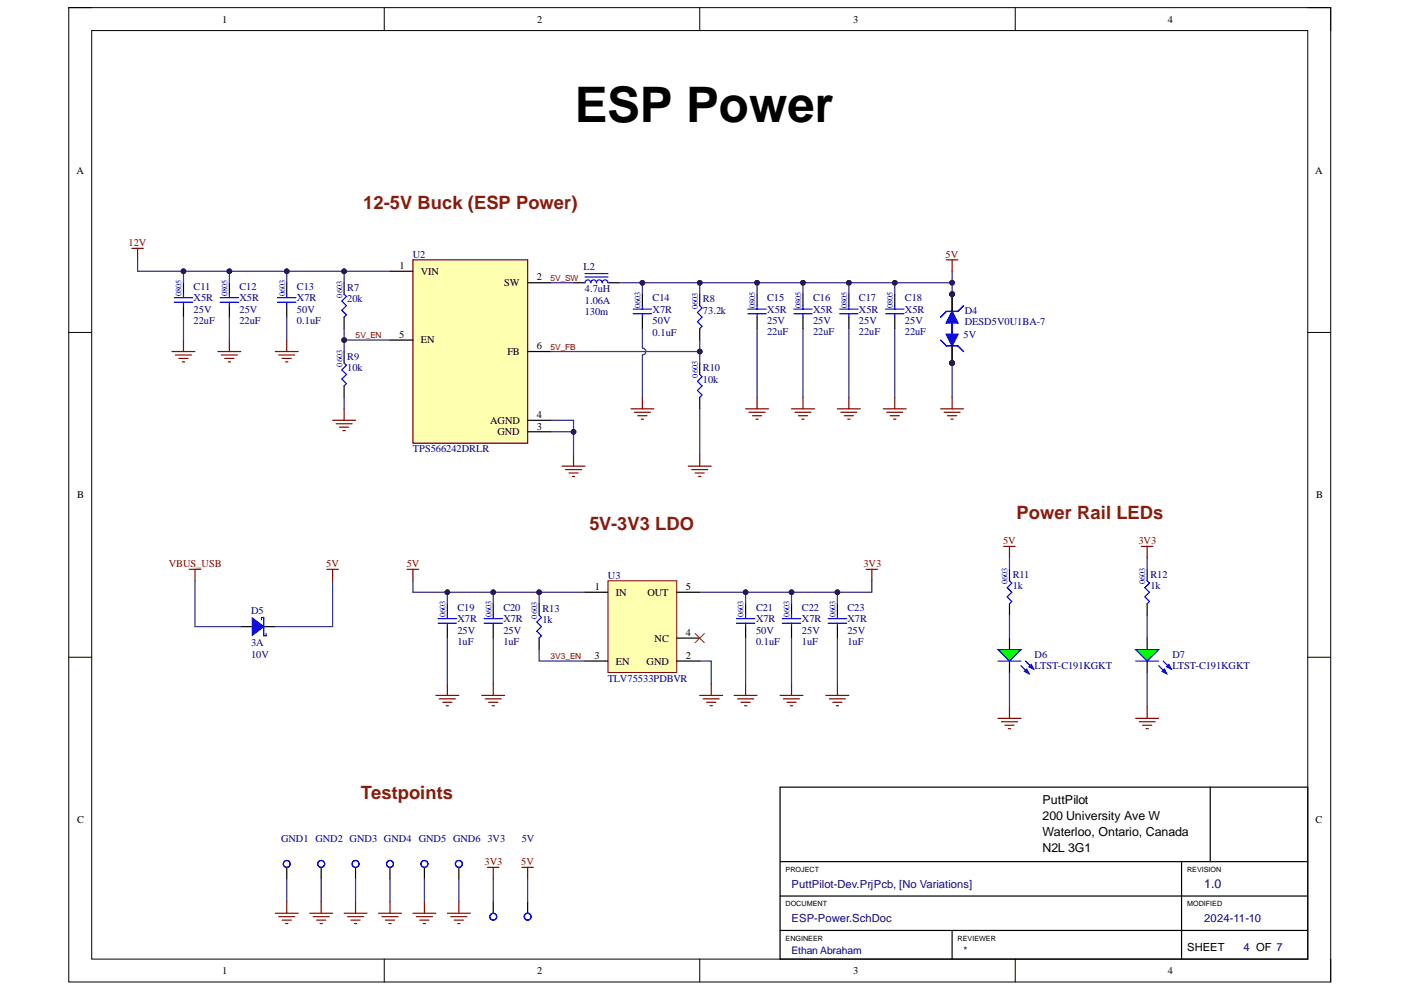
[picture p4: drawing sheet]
<svg xmlns="http://www.w3.org/2000/svg" width="297mm" height="210mm" viewBox="0 0 297 210" stroke-linecap="round" stroke-linejoin="round" font-family="sans-serif">
<defs><g id="words">
<text font-size="10.4" x="121.9" y="25.9">ESP Power</text>
<g font-size="3.9" fill="#85200c">
<text x="77" y="44.3">12-5V Buck (ESP Power)</text>
<text x="125" y="112.3">5V-3V3 LDO</text>
<text x="215.6" y="109.9">Power Rail LEDs</text>
<text x="76.5" y="169.5">Testpoints</text>
</g>
<g font-size="2.6">
<text x="221.1" y="170.5">PuttPilot</text>
<text x="221.1" y="173.9">200 University Ave W</text>
<text x="221.1" y="177.3">Waterloo, Ontario, Canada</text>
<text x="221.1" y="180.6">N2L 3G1</text>
</g>
<text font-size="2.6" fill="#000080" x="255.3" y="188.2">1.0</text>
<g font-size="2.4" fill="#11037f">
<text x="167.8" y="188.2">PuttPilot-Dev.PrjPcb, [No Variations]</text>
<text x="167.8" y="195.5">ESP-Power.SchDoc</text>
</g>
<g font-size="2.4" fill="#000080">
<text x="255.3" y="195.5">2024-11-10</text>
<text x="263.6" y="201.6">4 OF 7</text>
</g>
<text font-size="2.4" x="251.7" y="201.6">SHEET</text>
<g font-size="2.2">
<text x="47.1" y="4.8">1</text>
<text x="113.9" y="4.8">2</text>
<text x="180.9" y="4.8">3</text>
<text x="247.6" y="4.8">4</text>
<text x="16.2" y="36.8">A</text>
<text x="278.9" y="36.8">A</text>
<text x="84.7" y="57.1">1</text>
<text x="89.2" y="58.3">VIN</text>
<text x="113.8" y="59.5">2</text>
<text x="106.9" y="60.7">SW</text>
<text x="84.6" y="71.6">5</text>
<text x="89.2" y="72.8">EN</text>
<text x="107.6" y="75.3">FB</text>
<text x="113.8" y="74.1">6</text>
<text x="103.9" y="89.9">AGND</text>
<text x="113.8" y="88.6">4</text>
<text x="105.4" y="92.3">GND</text>
<text x="113.8" y="91.1">3</text>
<text x="16.3" y="105.6">B</text>
<text x="279" y="105.6">B</text>
<text x="126.1" y="125.1">1</text>
<text x="145.4" y="125.1">5</text>
<text x="130.6" y="126.3">IN</text>
<text x="137.3" y="126.3">OUT</text>
<text x="138.8" y="136.1">NC</text>
<text x="145.4" y="134.8">4</text>
<text x="126" y="139.7">3</text>
<text x="130.6" y="140.9">EN</text>
<text x="137.1" y="140.9">GND</text>
<text x="145.4" y="139.7">2</text>
<text x="16.3" y="174.5">C</text>
<text x="278.9" y="174.5">C</text>
<text x="47.1" y="206.5">1</text>
<text x="113.9" y="206.5">2</text>
<text x="180.9" y="206.5">3</text>
<text x="247.6" y="206.5">4</text>
</g>
<g font-size="2.2" fill="#800000">
<text x="27.3" y="52.2">12V</text>
<text x="200.5" y="54.6">5V</text>
<text x="212.7" y="115.4">5V</text>
<text x="241.4" y="115.4">3V3</text>
<text x="35.8" y="120.3">VBUS_USB</text>
<text x="69.1" y="120.3">5V</text>
<text x="86.2" y="120.3">5V</text>
<text x="183.1" y="120.3">3V3</text>
<text x="102.7" y="183.4">3V3</text>
<text x="110.5" y="183.4">5V</text>
</g>
<g font-size="2.2" fill="#000080">
<text x="87.5" y="54.6">U2</text>
<text x="123.7" y="57.3">L2</text>
<text x="41" y="63.9">X5R</text>
<text x="41" y="61.4">C11</text>
<text x="50.8" y="63.9">X5R</text>
<text x="50.8" y="61.4">C12</text>
<text x="63" y="63.9">X7R</text>
<text x="63" y="61.5">C13</text>
<text x="73.6" y="64.1">20k</text>
<text x="73.6" y="61.7">R7</text>
<text x="124" y="61.9">4.7uH</text>
<text x="124" y="64.4">1.06A</text>
<text x="138.4" y="63.9">C14</text>
<text x="149" y="64.1">R8</text>
<text x="162.7" y="63.9">C15</text>
<text x="172.4" y="63.9">C16</text>
<text x="182.1" y="63.9">C17</text>
<text x="191.9" y="63.9">C18</text>
<text x="41" y="66.3">25V</text>
<text x="41" y="68.8">22uF</text>
<text x="50.8" y="66.3">25V</text>
<text x="50.8" y="68.8">22uF</text>
<text x="63" y="66.3">50V</text>
<text x="63" y="68.8">0.1uF</text>
<text x="124" y="66.7">130m</text>
<text x="138.4" y="66.3">X7R</text>
<text x="138.4" y="68.8">50V</text>
<text x="138.4" y="71.2">0.1uF</text>
<text x="149" y="66.6">73.2k</text>
<text x="162.7" y="66.3">X5R</text>
<text x="162.7" y="68.8">25V</text>
<text x="162.7" y="71.1">22uF</text>
<text x="172.4" y="66.3">X5R</text>
<text x="172.4" y="68.8">25V</text>
<text x="172.4" y="71.1">22uF</text>
<text x="182.1" y="66.3">X5R</text>
<text x="182.1" y="68.8">25V</text>
<text x="182.1" y="71.1">22uF</text>
<text x="191.9" y="66.3">X5R</text>
<text x="191.9" y="68.8">25V</text>
<text x="191.9" y="71.1">22uF</text>
<text x="204.3" y="71.6">5V</text>
<text x="204.6" y="66.6">D4</text>
<text x="204.6" y="68.9">DESD5V0U1BA-7</text>
<text x="73.6" y="76.3">R9</text>
<text x="73.6" y="78.7">10k</text>
<text x="149" y="81.1">10k</text>
<text x="149" y="78.7">R10</text>
<text x="87.5" y="95.9">TPS566242DRLR</text>
<text x="128.9" y="122.7">U3</text>
<text x="214.7" y="124.9">1k</text>
<text x="214.7" y="122.5">R11</text>
<text x="243.9" y="124.9">1k</text>
<text x="243.9" y="122.5">R12</text>
<text x="53.2" y="130.2">D5</text>
<text x="97" y="131.9">X7R</text>
<text x="97" y="129.5">C19</text>
<text x="106.7" y="131.9">X7R</text>
<text x="106.7" y="129.5">C20</text>
<text x="115" y="129.7">R13</text>
<text x="160.3" y="131.9">X7R</text>
<text x="160.3" y="129.5">C21</text>
<text x="170" y="131.9">X7R</text>
<text x="170" y="129.5">C22</text>
<text x="179.7" y="131.9">X7R</text>
<text x="179.7" y="129.5">C23</text>
<text x="53.2" y="137">3A</text>
<text x="97" y="134.4">25V</text>
<text x="97" y="136.8">1uF</text>
<text x="106.7" y="134.4">25V</text>
<text x="106.7" y="136.8">1uF</text>
<text x="115" y="132.2">1k</text>
<text x="160.3" y="134.4">50V</text>
<text x="160.3" y="136.8">0.1uF</text>
<text x="170" y="134.4">25V</text>
<text x="170" y="136.8">1uF</text>
<text x="179.7" y="134.4">25V</text>
<text x="179.7" y="136.8">1uF</text>
<text x="53.2" y="139.5">10V</text>
<text x="219.4" y="139.5">D6</text>
<text x="219.4" y="141.9">LTST-C191KGKT</text>
<text x="248.6" y="139.5">D7</text>
<text x="248.6" y="141.9">LTST-C191KGKT</text>
<text x="128.9" y="144.5">TLV75533PDBVR</text>
<text x="59.6" y="178.6">GND1 GND2 GND3 GND4 GND5 GND6</text>
<text x="103.3" y="178.6">3V3</text>
<text x="110.6" y="178.6">5V</text>
<text x="167.8" y="202.3">Ethan Abraham</text>
<text x="204.3" y="202.3">*</text>
</g>
<g font-size="1.8" fill="#800000">
<text x="116.7" y="59.6">5V_SW</text>
<text x="75.4" y="71.7">5V_EN</text>
<text x="116.7" y="74.2">5V_FB</text>
<text x="116.7" y="139.8">3V3_EN</text>
</g>
<g font-size="1.8" fill="#00f">
<text x="38.5" y="62.8" transform="rotate(-90 38.5 62.8)">0805</text>
<text x="48.2" y="62.8" transform="rotate(-90 48.2 62.8)">0805</text>
<text x="60.4" y="62.8" transform="rotate(-90 60.4 62.8)">0603</text>
<text x="72.6" y="63.1" transform="rotate(-90 72.6 63.1)">0603</text>
<text x="135.8" y="65.3" transform="rotate(-90 135.8 65.3)">0603</text>
<text x="147.9" y="65.5" transform="rotate(-90 147.9 65.5)">0603</text>
<text x="160.1" y="65.3" transform="rotate(-90 160.1 65.3)">0805</text>
<text x="169.9" y="65.3" transform="rotate(-90 169.9 65.3)">0805</text>
<text x="179.6" y="65.3" transform="rotate(-90 179.6 65.3)">0805</text>
<text x="189.3" y="65.3" transform="rotate(-90 189.3 65.3)">0805</text>
<text x="72.6" y="77.7" transform="rotate(-90 72.6 77.7)">0603</text>
<text x="147.9" y="80.1" transform="rotate(-90 147.9 80.1)">0603</text>
<text x="213.6" y="123.9" transform="rotate(-90 213.6 123.9)">0603</text>
<text x="242.8" y="123.9" transform="rotate(-90 242.8 123.9)">0603</text>
<text x="94.4" y="130.9" transform="rotate(-90 94.4 130.9)">0603</text>
<text x="104.2" y="130.9" transform="rotate(-90 104.2 130.9)">0603</text>
<text x="113.9" y="131.2" transform="rotate(-90 113.9 131.2)">0603</text>
<text x="157.7" y="130.9" transform="rotate(-90 157.7 130.9)">0603</text>
<text x="167.4" y="130.9" transform="rotate(-90 167.4 130.9)">0603</text>
<text x="177.1" y="130.9" transform="rotate(-90 177.1 130.9)">0603</text>
</g>
<g font-size="1.5">
<text x="166.6" y="184.8">PROJECT</text>
<text x="251.7" y="184.8">REVISION</text>
<text x="166.6" y="192.1">DOCUMENT</text>
<text x="251.7" y="192.1">MODIFIED</text>
<text x="166.6" y="199.4">ENGINEER</text>
<text x="203" y="199.4">REVIEWER</text>
</g>
</g></defs>
<path d="M14.6 1.6h267.5v206.6h-267.5z" fill="none" stroke="#000" stroke-width=".21"/>
<path d="M19.4 6.5h257.9v196.9h-257.9z" fill-rule="evenodd" fill="#fff"/>
<g fill="none" stroke="#000" stroke-width=".21">
<path d="M14.6 1.6h4.8M19.4 6.5h257.9v196.9h-257.9zM81.5 1.6v4.9M148.4 1.6v4.9M215.2 1.6v4.9M277.3 1.6h4.8v4.9M14.6 70.5h4.8M277.3 70.5h4.8M14.6 139.3h4.8M277.3 139.3h4.8M81.5 203.4v4.8M148.4 203.4v4.8"/>
<path d="M215.2 203.4v4.8M282.1 203.4v4.8"/>
</g>
<path d="M165.4 166.9h111.9v36.5h-111.9zM256.6 166.9v15.8M165.4 190h111.9M165.4 182.7h111.9M165.4 197.3h111.9M201.9 197.3v6.1M250.5 182.7v20.7" fill="none" stroke="#000" stroke-width=".25"/>
<path d="M183.6 120.7h2.5M184.8 120.7v2.4" fill="none" stroke="#800000" stroke-width=".25"/>
<path d="M87.5 55.1h24.4v38.9h-24.4z" fill-rule="evenodd" fill="#ffffb0"/>
<path d="M87.5 55.1h24.4v38.9h-24.4z" fill="none" stroke="#800000" stroke-width=".25"/>
<path d="M73 60v2.4M82.7 57.5h4.8M111.9 60h4.8M73 67.2v2.5M73 74.5v2.5M82.7 72.1h4.8M111.9 74.5h4.8M148.4 77v2.4M73 81.8v2.5M111.9 91.5h4.8M111.9 89.1h4.8M148.4 84.3v2.4" fill="none" stroke="#000" stroke-width=".25"/>
<path d="M73 77l.4 .5-.9 .9 .9 1-.9 1 .9 .9-.4 .5M73 62.4l.4 .5-.9 .9 .9 1-.9 1 .9 1-.4 .4M148.4 79.4l.4 .5-.9 1 .9 .9-.9 1 .9 1-.4 .5" fill="none" stroke="#00f" stroke-width=".25"/>
<circle cx="201.9" cy="62.4" r=".49" fill="#000080"/>
<circle cx="201.9" cy="62.4" r=".49" fill="none" stroke="#000080" stroke-width=".21"/>
<circle cx="201.9" cy="77" r=".49" fill="#000080"/>
<circle cx="201.9" cy="77" r=".49" fill="none" stroke="#000080" stroke-width=".21"/>
<circle cx="201.9" cy="62.4" r=".49" fill="#000080"/>
<circle cx="201.9" cy="62.4" r=".49" fill="none" stroke="#000080" stroke-width=".21"/>
<circle cx="201.9" cy="77" r=".49" fill="#000080"/>
<circle cx="201.9" cy="77" r=".49" fill="none" stroke="#000080" stroke-width=".21"/>
<path d="M201.9 66l1.2 2.5h-2.5z" fill="#00f"/>
<path d="M201.9 66l1.2 2.5h-2.5z" fill="none" stroke="#00f" stroke-width=".25"/>
<path d="M200.6 70.9h2.5l-1.2 2.4z" fill="#00f"/>
<path d="M199.4 72.1l1.2 1.2h2.5l1.2 1.2M200.6 70.9h2.5l-1.2 2.4zM201.9 68.5v2.4M204.3 64.8l-1.2 1.2h-2.5l-1.2 1.2" fill="none" stroke="#00f" stroke-width=".25"/>
<path d="M201.9 62.4v3.6" fill="none" stroke="#000" stroke-width=".25"/>
<circle cx="201.9" cy="62.4" r=".49" fill="#000080"/>
<circle cx="201.9" cy="62.4" r=".49" fill="none" stroke="#000080" stroke-width=".21"/>
<path d="M201.9 73.3v3.7" fill="none" stroke="#000" stroke-width=".25"/>
<circle cx="201.9" cy="77" r=".49" fill="#000080"/>
<circle cx="201.9" cy="77" r=".49" fill="none" stroke="#000080" stroke-width=".21"/>
<path d="M201.9 66l1.2 2.5h-2.5z" fill="#00f"/>
<path d="M201.9 66l1.2 2.5h-2.5z" fill="none" stroke="#00f" stroke-width=".25"/>
<path d="M200.6 70.9h2.5l-1.2 2.4z" fill="#00f"/>
<path d="M199.4 72.1l1.2 1.2h2.5l1.2 1.2M200.6 70.9h2.5l-1.2 2.4zM201.9 68.5v2.4M204.3 64.8l-1.2 1.2h-2.5l-1.2 1.2" fill="none" stroke="#00f" stroke-width=".25"/>
<path d="M201.9 62.4v3.6" fill="none" stroke="#000" stroke-width=".25"/>
<circle cx="201.9" cy="62.4" r=".49" fill="#000080"/>
<circle cx="201.9" cy="62.4" r=".49" fill="none" stroke="#000080" stroke-width=".21"/>
<path d="M201.9 73.3v3.7" fill="none" stroke="#000" stroke-width=".25"/>
<circle cx="201.9" cy="77" r=".49" fill="#000080"/>
<circle cx="201.9" cy="77" r=".49" fill="none" stroke="#000080" stroke-width=".21"/>
<path d="M70.5 89.1h4.9M71.3 89.8h3.4M72 90.6h1.9M72.7 91.3h.5M73 86.7v2.4M119.2 98.8h4.8M119.9 99.6h3.4M121.6 96.4v2.4M120.6 100.3h2M121.4 101h.4" fill="none" stroke="#800000" stroke-width=".25"/>
<path d="M48.6 60v2.4M60.8 60v2.4M48.6 64.8v2.4M60.8 64.8v2.4M136.2 62.4v2.4M136.2 67.2v2.5M148.4 62.4v2.4M148.4 69.7v2.4M160.5 62.4v2.4M160.5 67.2v2.5M158.1 128v2.4M158.1 132.9v2.4" fill="none" stroke="#000" stroke-width=".25"/>
<g fill="none" stroke="#00f" stroke-width=".25">
<path d="M46.7 64.1h3.9M46.7 63.1h3.9M48.6 62.4v.7M48.6 64.1v.7M58.8 64.1h3.9M58.8 63.1h3.9M60.8 62.4v.7M60.8 64.1v.7M134.2 66.5h3.9M134.2 65.5h3.9M136.2 64.8v.7M136.2 66.5v.7"/>
<path d="M148.4 64.8l.4 .5-.9 1 .9 .9-.9 1 .9 1-.4 .5M158.6 66.5h3.9M158.6 65.5h3.9M160.5 64.8v.7M160.5 66.5v.7M156.1 132.1h3.9M156.1 131.2h3.9M158.1 130.4v.8M158.1 132.1v.8"/>
</g>
<path d="M128.9 123.1h14.6v19.5h-14.6z" fill-rule="evenodd" fill="#ffffb0"/>
<path d="M128.9 123.1h14.6v19.5h-14.6z" fill="none" stroke="#800000" stroke-width=".21"/>
<g fill="none" stroke="#000" stroke-width=".25">
<path d="M38.9 60v2.4M121.6 60h2.4M128.9 60h2.4M38.9 64.8v2.4M170.2 62.4v2.4M170.2 67.2v2.5M180 62.4v2.4M180 67.2v2.5M189.7 62.4v2.4M189.7 67.2v2.5M94.8 128v2.4M94.8 132.9v2.4"/>
<path d="M104.6 128v2.4M104.6 132.9v2.4M114.3 128v2.4M114.3 135.3v2.4M124 125.6h4.9M143.5 125.6h4.9M143.5 135.3h4.9M167.8 128v2.4M167.8 132.9v2.4M177.5 128v2.4M177.5 132.9v2.4M214 135.3v2.4"/>
<path d="M124 140.2h4.9M143.5 140.2h4.9M214 140.2v2.4M60.8 183.9v2.4M68.1 183.9v2.4M75.4 183.9v2.4M82.7 183.9v2.4M90 183.9v2.4M97.3 183.9v2.4M104.6 191.2v2.4M111.9 191.2v2.4"/>
</g>
<path d="M147.4 134.3l1.9 2M149.3 134.3l-1.9 2" fill="none" stroke="#f00" stroke-width=".21"/>
<g fill="none" stroke="#800000" stroke-width=".25">
<path d="M28 52.7h2.4M29.2 52.7v2.4M200.6 55.1h2.5M201.9 55.1v2.4M36.5 74.5h4.8M37.2 75.3h3.4M37.9 76h2M38.7 76.7h.4M38.9 72.1v2.4M46.2 74.5h4.9M46.9 75.3h3.4M47.7 76h1.9"/>
<path d="M48.4 76.7h.5M48.6 72.1v2.4M58.4 74.5h4.8M59.1 75.3h3.4M59.8 76h2M60.5 76.7h.5M60.8 72.1v2.4M133.8 86.7h4.8M134.5 87.4h3.4M135.2 88.1h2M136 88.9h.4M136.2 84.3v2.4"/>
<path d="M145.9 98.8h4.9M146.7 99.6h3.4M148.4 96.4v2.4M158.1 86.7h4.8M158.8 87.4h3.4M159.5 88.1h2M160.3 88.9h.5M160.5 84.3v2.4M167.8 86.7h4.9M168.5 87.4h3.4M169.3 88.1h1.9M170 88.9h.5"/>
<path d="M170.2 84.3v2.4M177.5 86.7h4.9M178.3 87.4h3.4M179 88.1h1.9M179.7 88.9h.5M180 84.3v2.4M187.3 86.7h4.8M188 87.4h3.4M188.7 88.1h2M189.5 88.9h.5M189.7 84.3v2.4M199.4 86.7h4.9"/>
<path d="M200.2 87.4h3.4M200.9 88.1h1.9M201.6 88.9h.5M201.9 84.3v2.4M147.4 100.3h1.9M148.1 101h.5M86.3 120.7h2.5M87.5 120.7v2.4M92.4 147.4h4.9M93.1 148.2h3.4M93.9 148.9h1.9M94.6 149.6h.5"/>
<path d="M94.8 145v2.4M102.1 147.4h4.9M102.9 148.2h3.4M103.6 148.9h1.9M104.3 149.6h.5M104.6 145v2.4M148.4 147.4h4.8M149.1 148.2h3.4M149.8 148.9h2M150.5 149.6h.5M150.8 145v2.4M155.7 147.4h4.8"/>
<path d="M156.4 148.2h3.4M157.1 148.9h2M157.8 149.6h.5M158.1 145v2.4M165.4 147.4h4.8M166.1 148.2h3.4M166.8 148.9h2M167.6 149.6h.5M167.8 145v2.4M175.1 147.4h4.9M175.8 148.2h3.4M176.6 148.9h1.9"/>
<path d="M177.3 149.6h.5M177.5 145v2.4M58.4 193.6h4.8M59.1 194.4h3.4M59.8 195.1h2M60.6 195.8h.4M60.8 191.2v2.4M65.7 193.6h4.8M66.4 194.4h3.4M67.1 195.1h2M67.9 195.8h.4M68.1 191.2v2.4"/>
<path d="M73 193.6h4.8M73.7 194.4h3.4M74.4 195.1h2M75.1 195.8h.5M75.4 191.2v2.4M80.3 193.6h4.8M81 194.4h3.4M81.7 195.1h2M82.4 195.8h.5M82.7 191.2v2.4M87.5 193.6h4.9M88.3 194.4h3.4"/>
<path d="M89 195.1h2M89.7 195.8h.5M90 191.2v2.4M94.8 193.6h4.9M95.6 194.4h3.4M96.3 195.1h2M97 195.8h.5M97.3 191.2v2.4M103.4 183.9h2.4M104.6 183.9v2.4M110.7 183.9h2.4M111.9 183.9v2.4"/>
</g>
<g fill="none" stroke="#00f" stroke-width=".25">
<path d="M124 60a.61 .61 0 0 1 .6-.7 .61 .61 0 0 1 .6 .7 .61 .61 0 0 1 .7-.7 .61 .61 0 0 1 .6 .7 .61 .61 0 0 1 .6-.7 .61 .61 0 0 1 .6 .7 .61 .61 0 0 1 .6-.7 .61 .61 0 0 1 .6 .7M124 58.7h4.9M124 58h4.9M37 64.1h3.8M37 63.1h3.8M38.9 62.4v.7M38.9 64.1v.7M168.3 66.5h3.9M168.3 65.5h3.9M170.2 64.8v.7M170.2 66.5v.7M178 66.5h3.9"/>
<path d="M178 65.5h3.9M180 64.8v.7M180 66.5v.7M187.8 66.5h3.9M187.8 65.5h3.9M189.7 64.8v.7M189.7 66.5v.7M92.9 132.1h3.9M92.9 131.2h3.9M94.8 130.4v.8M94.8 132.1v.8M102.6 132.1h3.9"/>
<path d="M102.6 131.2h3.9M104.6 130.4v.8M104.6 132.1v.8M114.3 130.4l.5 .5-1 1 1 1-1 .9 1 1-.5 .5M165.9 132.1h3.9M165.9 131.2h3.9M167.8 130.4v.8M167.8 132.1v.8M175.6 132.1h3.9M175.6 131.2h3.9M177.5 130.4v.8M177.5 132.1v.8"/>
<circle cx="60.8" cy="183.2" r=".73"/>
<circle cx="68.1" cy="183.2" r=".73"/>
<circle cx="75.4" cy="183.2" r=".73"/>
<circle cx="82.7" cy="183.2" r=".73"/>
<circle cx="90" cy="183.2" r=".73"/>
<circle cx="97.3" cy="183.2" r=".73"/>
<circle cx="104.6" cy="194.4" r=".73"/>
<circle cx="111.9" cy="194.4" r=".73"/>
</g>
<path d="M211.6 137.7h4.9l-2.5 2.5z" fill="#0f0"/>
<path d="M211.6 137.7h4.9l-2.5 2.5zM216.5 141.1l1.7 1.7M217.4 140.2l1.7 1.7" fill="none" stroke="#00f" stroke-width=".25"/>
<path d="M217.2 142.3l.5-.4 .5 .9z" fill="#00f"/>
<path d="M217.2 142.3l.5-.4 .5 .9z" fill="none" stroke="#00f" stroke-width=".25"/>
<path d="M218.2 141.4l.5-.5 .4 1z" fill="#00f"/>
<path d="M211.6 140.2h4.9M218.2 141.4l.5-.5 .4 1z" fill="none" stroke="#00f" stroke-width=".25"/>
<path d="M212.8 115.8h2.4M214 115.8v2.5M242 115.8h2.4M243.2 115.8v2.5" fill="none" stroke="#800000" stroke-width=".25"/>
<path d="M243.2 135.3v2.4M243.2 140.2v2.4" fill="none" stroke="#000" stroke-width=".25"/>
<path d="M240.8 137.7h4.8l-2.4 2.5z" fill="#0f0"/>
<path d="M240.8 137.7h4.8l-2.4 2.5zM245.6 141.1l1.8 1.7M246.6 140.2l1.7 1.7" fill="none" stroke="#00f" stroke-width=".25"/>
<path d="M246.4 142.3l.5-.4 .5 .9z" fill="#00f"/>
<path d="M246.4 142.3l.5-.4 .5 .9z" fill="none" stroke="#00f" stroke-width=".25"/>
<path d="M247.4 141.4l.4-.5 .5 1z" fill="#00f"/>
<path d="M214 123.1l.5 .5-1 1 1 1-1 .9 1 1-.5 .5M243.2 123.1l.5 .5-1 1 1 1-1 .9 1 1-.5 .5M240.8 140.2h4.8M247.4 141.4l.4-.5 .5 1z" fill="none" stroke="#00f" stroke-width=".25"/>
<g fill="none" stroke="#800000" stroke-width=".25">
<path d="M40.1 120.7h2.5M41.3 120.7v2.4M69.3 120.7h2.4M70.5 120.7v2.4M211.6 152.3h4.9M212.3 153h3.4M213.1 153.8h1.9M213.8 154.5h.5M214 149.9v2.4M240.8 152.3h4.8M241.5 153h3.4M242.2 153.8h2"/>
<path d="M243 154.5h.5M243.2 149.9v2.4"/>
</g>
<path d="M51.1 132.9h2.4M55.9 132.9h2.5M214 120.7v2.4M214 128v2.4M243.2 120.7v2.4M243.2 128v2.4" fill="none" stroke="#000" stroke-width=".25"/>
<path d="M53.5 131l2.4 1.9-2.4 1.8z" fill="#00f"/>
<path d="M53.5 131l2.4 1.9-2.4 1.8zM55.4 131.4v-.5h.5v3.9h.5v-.5" fill="none" stroke="#00f" stroke-width=".25"/>
<path d="M29.2 55.1v2.4h9.7v2.5" fill="none" stroke="#351c75" stroke-width=".25"/>
<circle cx="38.9" cy="57.5" r=".49" fill="#000080"/>
<circle cx="38.9" cy="57.5" r=".49" fill="none" stroke="#000080" stroke-width=".21"/>
<path d="M38.9 57.5h43.8" fill="none" stroke="#351c75" stroke-width=".25"/>
<circle cx="38.9" cy="57.5" r=".49" fill="#000080"/>
<circle cx="38.9" cy="57.5" r=".49" fill="none" stroke="#000080" stroke-width=".21"/>
<circle cx="48.6" cy="57.5" r=".49" fill="#000080"/>
<circle cx="48.6" cy="57.5" r=".49" fill="none" stroke="#000080" stroke-width=".21"/>
<circle cx="60.8" cy="57.5" r=".49" fill="#000080"/>
<circle cx="60.8" cy="57.5" r=".49" fill="none" stroke="#000080" stroke-width=".21"/>
<circle cx="73" cy="57.5" r=".49" fill="#000080"/>
<circle cx="73" cy="57.5" r=".49" fill="none" stroke="#000080" stroke-width=".21"/>
<path d="M73 57.5v2.5" fill="none" stroke="#351c75" stroke-width=".25"/>
<circle cx="73" cy="57.5" r=".49" fill="#000080"/>
<circle cx="73" cy="57.5" r=".49" fill="none" stroke="#000080" stroke-width=".21"/>
<path d="M60.8 57.5v2.5" fill="none" stroke="#351c75" stroke-width=".25"/>
<circle cx="60.8" cy="57.5" r=".49" fill="#000080"/>
<circle cx="60.8" cy="57.5" r=".49" fill="none" stroke="#000080" stroke-width=".21"/>
<path d="M48.6 57.5v2.5" fill="none" stroke="#351c75" stroke-width=".25"/>
<circle cx="48.6" cy="57.5" r=".49" fill="#000080"/>
<circle cx="48.6" cy="57.5" r=".49" fill="none" stroke="#000080" stroke-width=".21"/>
<path d="M73 69.7v4.8" fill="none" stroke="#351c75" stroke-width=".25"/>
<circle cx="73" cy="72.1" r=".49" fill="#000080"/>
<circle cx="73" cy="72.1" r=".49" fill="none" stroke="#000080" stroke-width=".21"/>
<path d="M73 72.1h9.7" fill="none" stroke="#351c75" stroke-width=".25"/>
<circle cx="73" cy="72.1" r=".49" fill="#000080"/>
<circle cx="73" cy="72.1" r=".49" fill="none" stroke="#000080" stroke-width=".21"/>
<path d="M38.9 67.2v4.9M48.6 67.2v4.9M60.8 67.2v4.9M73 84.3v2.4M114.3 137.7v2.5h9.7M158.1 125.6v2.4M148.4 140.2h2.4v4.8" fill="none" stroke="#351c75" stroke-width=".25"/>
<circle cx="158.1" cy="125.6" r=".49" fill="#000080"/>
<circle cx="158.1" cy="125.6" r=".49" fill="none" stroke="#000080" stroke-width=".21"/>
<path d="M167.8 125.6v2.4" fill="none" stroke="#351c75" stroke-width=".25"/>
<circle cx="167.8" cy="125.6" r=".49" fill="#000080"/>
<circle cx="167.8" cy="125.6" r=".49" fill="none" stroke="#000080" stroke-width=".21"/>
<path d="M177.5 125.6v2.4" fill="none" stroke="#351c75" stroke-width=".25"/>
<circle cx="177.5" cy="125.6" r=".49" fill="#000080"/>
<circle cx="177.5" cy="125.6" r=".49" fill="none" stroke="#000080" stroke-width=".21"/>
<path d="M116.7 60h4.9M201.9 57.5v2.5h-70.6M94.8 135.3v9.7M104.6 135.3v9.7M158.1 135.3v9.7M167.8 135.3v9.7M177.5 135.3v9.7" fill="none" stroke="#351c75" stroke-width=".25"/>
<circle cx="136.2" cy="60" r=".49" fill="#000080"/>
<circle cx="136.2" cy="60" r=".49" fill="none" stroke="#000080" stroke-width=".21"/>
<circle cx="148.4" cy="60" r=".49" fill="#000080"/>
<circle cx="148.4" cy="60" r=".49" fill="none" stroke="#000080" stroke-width=".21"/>
<circle cx="160.5" cy="60" r=".49" fill="#000080"/>
<circle cx="160.5" cy="60" r=".49" fill="none" stroke="#000080" stroke-width=".21"/>
<circle cx="170.2" cy="60" r=".49" fill="#000080"/>
<circle cx="170.2" cy="60" r=".49" fill="none" stroke="#000080" stroke-width=".21"/>
<circle cx="180" cy="60" r=".49" fill="#000080"/>
<circle cx="180" cy="60" r=".49" fill="none" stroke="#000080" stroke-width=".21"/>
<circle cx="189.7" cy="60" r=".49" fill="#000080"/>
<circle cx="189.7" cy="60" r=".49" fill="none" stroke="#000080" stroke-width=".21"/>
<circle cx="201.9" cy="60" r=".49" fill="#000080"/>
<circle cx="201.9" cy="60" r=".49" fill="none" stroke="#000080" stroke-width=".21"/>
<path d="M136.2 60v2.4" fill="none" stroke="#351c75" stroke-width=".25"/>
<circle cx="136.2" cy="60" r=".49" fill="#000080"/>
<circle cx="136.2" cy="60" r=".49" fill="none" stroke="#000080" stroke-width=".21"/>
<path d="M160.5 60v2.4" fill="none" stroke="#351c75" stroke-width=".25"/>
<circle cx="160.5" cy="60" r=".49" fill="#000080"/>
<circle cx="160.5" cy="60" r=".49" fill="none" stroke="#000080" stroke-width=".21"/>
<path d="M170.2 60v2.4" fill="none" stroke="#351c75" stroke-width=".25"/>
<circle cx="170.2" cy="60" r=".49" fill="#000080"/>
<circle cx="170.2" cy="60" r=".49" fill="none" stroke="#000080" stroke-width=".21"/>
<path d="M180 60v2.4" fill="none" stroke="#351c75" stroke-width=".25"/>
<circle cx="180" cy="60" r=".49" fill="#000080"/>
<circle cx="180" cy="60" r=".49" fill="none" stroke="#000080" stroke-width=".21"/>
<path d="M189.7 60v2.4" fill="none" stroke="#351c75" stroke-width=".25"/>
<circle cx="189.7" cy="60" r=".49" fill="#000080"/>
<circle cx="189.7" cy="60" r=".49" fill="none" stroke="#000080" stroke-width=".21"/>
<path d="M148.4 60v2.4" fill="none" stroke="#351c75" stroke-width=".25"/>
<circle cx="148.4" cy="60" r=".49" fill="#000080"/>
<circle cx="148.4" cy="60" r=".49" fill="none" stroke="#000080" stroke-width=".21"/>
<path d="M148.4 72.1v2.4h-31.7" fill="none" stroke="#351c75" stroke-width=".25"/>
<circle cx="148.4" cy="74.5" r=".49" fill="#000080"/>
<circle cx="148.4" cy="74.5" r=".49" fill="none" stroke="#000080" stroke-width=".21"/>
<path d="M148.4 74.5v2.5" fill="none" stroke="#351c75" stroke-width=".25"/>
<circle cx="148.4" cy="74.5" r=".49" fill="#000080"/>
<circle cx="148.4" cy="74.5" r=".49" fill="none" stroke="#000080" stroke-width=".21"/>
<path d="M116.7 91.5h4.9v4.9" fill="none" stroke="#351c75" stroke-width=".25"/>
<circle cx="121.6" cy="91.5" r=".49" fill="#000080"/>
<circle cx="121.6" cy="91.5" r=".49" fill="none" stroke="#000080" stroke-width=".21"/>
<path d="M116.7 89.1h4.9v2.4" fill="none" stroke="#351c75" stroke-width=".25"/>
<circle cx="121.6" cy="91.5" r=".49" fill="#000080"/>
<circle cx="121.6" cy="91.5" r=".49" fill="none" stroke="#000080" stroke-width=".21"/>
<path d="M136.2 69.7v4.1a.73 .73 0 0 1 .7 .7 .73 .73 0 0 1-.7 .8v9M160.5 69.7v14.6M170.2 69.7v14.6M180 69.7v14.6M189.7 69.7v14.6M201.9 77v7.3M148.4 86.7v9.7" fill="none" stroke="#351c75" stroke-width=".25"/>
<circle cx="201.9" cy="77" r=".49" fill="#000080"/>
<circle cx="201.9" cy="77" r=".49" fill="none" stroke="#000080" stroke-width=".21"/>
<path d="M201.9 60v2.4" fill="none" stroke="#351c75" stroke-width=".25"/>
<circle cx="201.9" cy="62.4" r=".49" fill="#000080"/>
<circle cx="201.9" cy="62.4" r=".49" fill="none" stroke="#000080" stroke-width=".21"/>
<circle cx="201.9" cy="60" r=".49" fill="#000080"/>
<circle cx="201.9" cy="60" r=".49" fill="none" stroke="#000080" stroke-width=".21"/>
<g fill="none" stroke="#351c75" stroke-width=".25">
<path d="M214 118.3v2.4M243.2 118.3v2.4M41.3 123.1v9.8h9.8M70.5 123.1v9.8h-12.1M184.8 123.1v2.5h-36.4M214 130.4v4.9M243.2 130.4v4.9M214 142.6v7.3M243.2 142.6v7.3M60.8 186.3v4.9M68.1 186.3v4.9M75.4 186.3v4.9"/>
<path d="M82.7 186.3v4.9M90 186.3v4.9M97.3 186.3v4.9M104.6 186.3v4.9M111.9 186.3v4.9"/>
</g>
<circle cx="158.1" cy="125.6" r=".49" fill="#000080"/>
<circle cx="158.1" cy="125.6" r=".49" fill="none" stroke="#000080" stroke-width=".21"/>
<circle cx="167.8" cy="125.6" r=".49" fill="#000080"/>
<circle cx="167.8" cy="125.6" r=".49" fill="none" stroke="#000080" stroke-width=".21"/>
<circle cx="177.5" cy="125.6" r=".49" fill="#000080"/>
<circle cx="177.5" cy="125.6" r=".49" fill="none" stroke="#000080" stroke-width=".21"/>
<path d="M94.8 125.6v2.4" fill="none" stroke="#351c75" stroke-width=".25"/>
<circle cx="94.8" cy="125.6" r=".49" fill="#000080"/>
<circle cx="94.8" cy="125.6" r=".49" fill="none" stroke="#000080" stroke-width=".21"/>
<path d="M104.6 125.6v2.4" fill="none" stroke="#351c75" stroke-width=".25"/>
<circle cx="104.6" cy="125.6" r=".49" fill="#000080"/>
<circle cx="104.6" cy="125.6" r=".49" fill="none" stroke="#000080" stroke-width=".21"/>
<path d="M114.3 125.6v2.4" fill="none" stroke="#351c75" stroke-width=".25"/>
<circle cx="114.3" cy="125.6" r=".49" fill="#000080"/>
<circle cx="114.3" cy="125.6" r=".49" fill="none" stroke="#000080" stroke-width=".21"/>
<path d="M87.5 123.1v2.5h36.5" fill="none" stroke="#351c75" stroke-width=".25"/>
<circle cx="94.8" cy="125.6" r=".49" fill="#000080"/>
<circle cx="94.8" cy="125.6" r=".49" fill="none" stroke="#000080" stroke-width=".21"/>
<circle cx="104.6" cy="125.6" r=".49" fill="#000080"/>
<circle cx="104.6" cy="125.6" r=".49" fill="none" stroke="#000080" stroke-width=".21"/>
<circle cx="114.3" cy="125.6" r=".49" fill="#000080"/>
<circle cx="114.3" cy="125.6" r=".49" fill="none" stroke="#000080" stroke-width=".21"/>
<use href="#words"/>
</svg>
